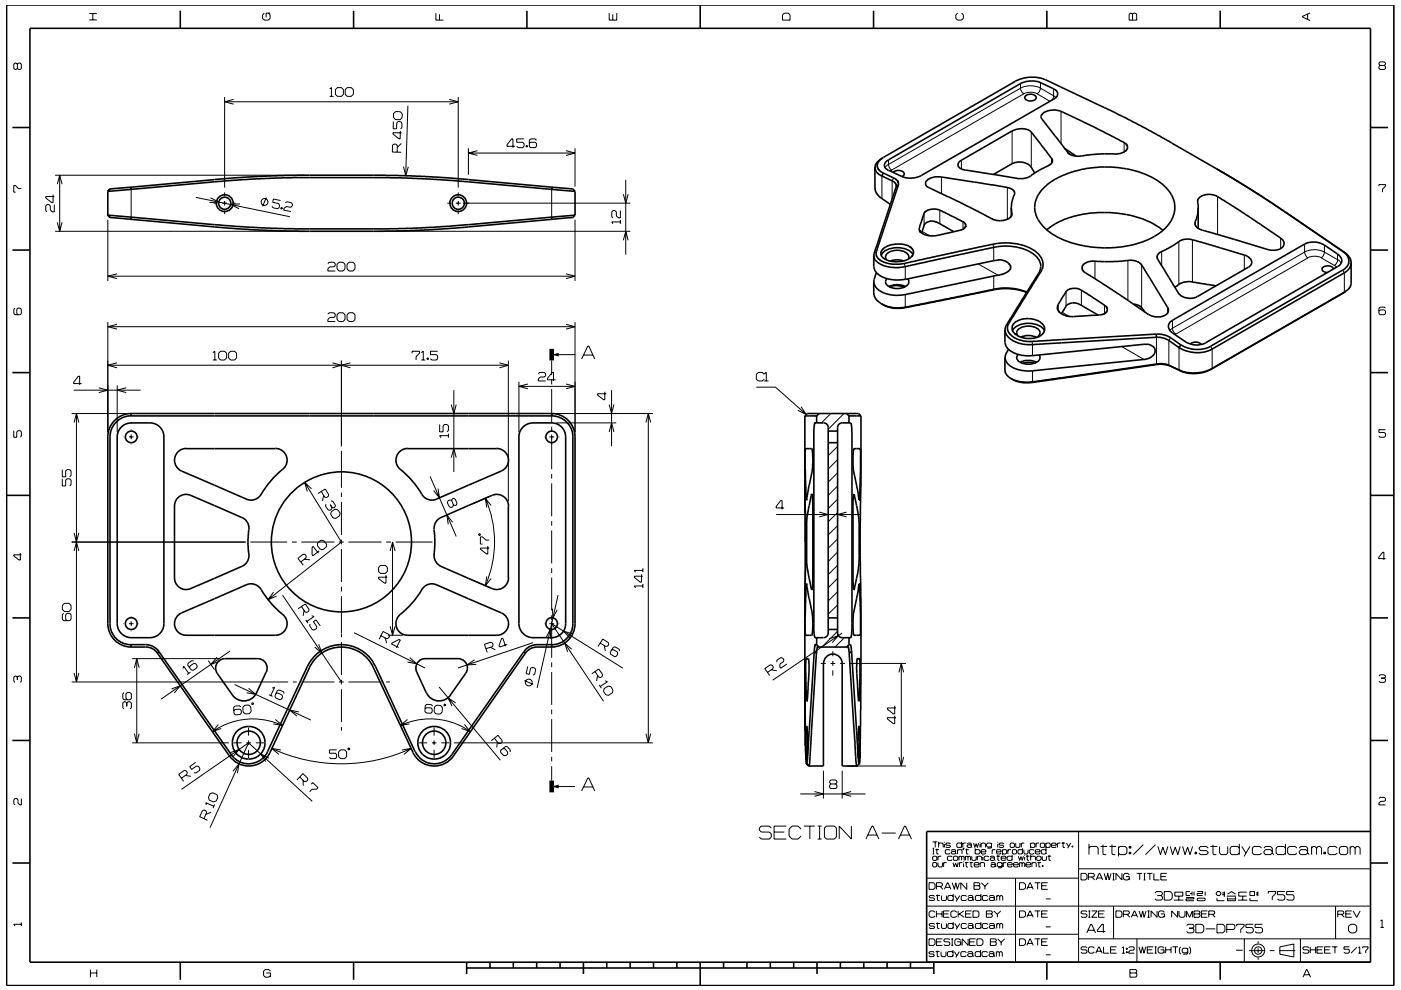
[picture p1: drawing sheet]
<svg xmlns="http://www.w3.org/2000/svg" width="297mm" height="210mm" viewBox="0 0 297 210" stroke-linecap="round" stroke-linejoin="round" font-family="sans-serif">
<g fill="none" stroke="#000" stroke-width=".21">
<path d="M3.7 13.6l-.3-.2h-.2l-.3 .2v.9l.3 .2 .5-.2M3.7 13.6l.2-.2h.4l.2 .2v.9l-.2 .2h-.4l-.2-.2M3.7 13.6v.9M18.9 4.2h1.6M18.9 2.9h1.6M19.7 2.9v1.3M56 2.8l-.3 .4v.7l.3 .4h.9l.4-.4v-.7l-.4-.4M57.3 2.8h-.9v.9M69.9 18.9l.4-.3v1.8M71.1 19l.4-.4h.9l.4 .4v1l-.4 .4h-.9l-.4-.4zM73.2 19l.4-.4h.9l.4 .4v1l-.4 .4h-.9l-.4-.4zM92.4 2.8v1.5h1.6"/>
<path d="M93.2 3v1.3M129.2 2.8v1.5h1.6v-1.5M129.9 3v1.3M166.3 2.8h.8l.4 .4v1.1h-1.6v-1.1zM203 2.8l-.4 .4v.7l.4 .4h.9l.4-.4v-.7l-.4-.4M216.4 18.7v.4l.7 .8M216.4 18.7l-28 16.2M216.4 17.7v1M216.4 18.7a4.6 4.6 0 0 1 4.2 0M217.1 19.9a3.1 3.1 0 0 1 2.8 0M217.1 19.9l-28 16.2M219.9 19.9l2.7 1.6"/>
<path d="M220.6 18.7l-.2 .7-.5 .5M220.6 17.5v1.2M220.6 18.7l2.8 1.6M223.4 18.8v1.5M239.6 2.8h.3l.2 .2 .3-.2h.3l.3 .2v1.3h-1.6v-1.3zM240.1 3v1.3M277.2 3v1.1M277.7 2.7l-1.6 .8v.1l1.6 .8M292.6 13.9l-.2-.3v-.2l.2-.3h.9l.2 .3v.2l-.2 .3M292.6 13.9l-.2 .2v.4l.2 .2h.9l.2-.2v-.4l-.2-.2M292.6 13.9h.9M11.7 37.2h52.9"/>
<path d="M12.2 39.1l.5-1.9 .5 1.9M12.7 37.2v11.9M47.6 20.6v19.2M47.6 21.6h49.6M49.5 21.1l-1.9 .5 1.9 .5M69.9 20.4h.8M83.4 25.8v1.5h.7v-1.2l.3-.3h.6l.2 .3v1l-.3 .2M83.4 24.1l.5-.4h1l.4 .5v.8l-.5 .4h-1l-.4-.5zM84.2 32.3v-1.4l-.3-.3h-.4l-.3 .2v1.5h1.8M84.9 27.8l-.1 1.7h-.2l-1.3-1.1v-.3l1.9 .1M85.1 30.4l-.9 .9M85.6 35.3l.4 2 .6-1.9"/>
<path d="M86.5 22.4l-.5 14.9M95.2 21.1l2 .5-2 .5M97.2 20.6v19.2M99.3 31.5v5.6M99.3 32.5h22.6M101.2 32l-1.9 .5 1.9 .5M109.2 31h-1.7v-.3l1-1.2h.3v1.8M111.1 29.5h-1.5v.7h1.2l.3 .3v.5l-.3 .3h-.9l-.3-.3M111.5 30.9h.3v.3h-.3zM111.7 30.9v.3M113.7 29.8l-.2-.3h-1l-.3 .3v1.2l.3 .3h1l.2-.3v-.5l-.2-.3h-1l-.3 .3M120 32l1.9 .5-1.9 .5"/>
<path d="M121.9 31.5v8.1M132.7 38.1v15.9M187 37.3v4.8M188.4 34.9l.2 .6 .5 .6M188.4 34.9l-.7 .7M188.4 33.9v1M189.1 36.1l-.3 .2M189.1 38.4v3.8M189.5 37.8l-.4 .5M199.6 37.5v3.6M203.8 34v1.8M213.6 39.7v6.8"/>
<path d="M214.6 27.8v6.9M218.7 28v7.5M223 33.6v1M223.4 20.3l-.4 1M223.4 20.3l.5 .4M225 23.6v6.8M238.3 30.3v1.9M292.4 39.5v-.3h1.3v.3l-.6 .6v.7M4.5 40h-.6l-.6-.6h-.4v1.4h.4M11.3 41.3v1.7h-.3l-1.3-1v-.3h1.8M11.5 43.4v1.6h-.4l-.4-.5v-.8l-.3-.3h-.5l-.2 .3v1l.2 .3M11.7 49.1h52.9"/>
<path d="M12.1 47.2l.6 1.9 .5-1.9M22.9 46.6v13M22.9 58.6h99M24.8 58.1l-1.9 .5 1.9 .5M27.8 40.2v5.9M41.5 41.9l20 4.1M44.6 41.9l1.7 .9-1.9 .2M45.3 43.1h.8M47.1 43.1h1M47.6 40.8v.8M47.6 42.6v1M47.6 44.6v.8"/>
<path d="M49.1 43.1h.9M50.9 43.3h-2l1.8 1M56.5 41.9l-.8 1.9M59.5 42.5l-1.5-.3-.2 .7 1.3 .3 .2 .3-.1 .6-.4 .2-.9-.2-.2-.4M59.6 44l.3 .1-.1 .2h-.3zM59.7 44v.3M60.5 43l.3-.2 1 .2 .2 .3-.1 .5-.3 .2-.9-.2-.5 .3v.5l1.5 .3M69.5 55.9l.3-.3h1l.3 .3v.4l-.3 .3h-.9l-.4 .4v.5h1.6M71.5 56l.4-.4h.8l.4 .4v1l-.4 .5h-.8l-.4-.5zM73.6 56l.4-.4h.8l.5 .4v1l-.5 .5h-.8l-.4-.5zM80.1 49.1h53.5M94.8 43.1h.8"/>
<path d="M96.6 43.1h1.1M97.2 40.8v.8M97.2 42.6v1M97.2 44.6v.8M98.1 43.1h35.5M117 40.2v5.9M120 58.1l1.9 .5-1.9 .5M121.9 46.6v13M131.5 47.1h-1.8l.3 .4M131.5 44.7v1.5h-.4l-.4-.4v-.8l-.3-.3h-.4l-.3 .3v1l.3 .2M131.5 46.6v.9M132.2 51l.5-1.9 .5 1.9"/>
<path d="M132.2 41.2l.5 1.9 .5-1.9M185.8 53.4l-.5 .3M191.7 55.9l.2 .7v2.7M194.9 48.3v.5M195.5 49.1l1.6 .9M195.9 45.3v2.5M199.3 44.6v2.9M204.2 47.1v1.5M207.4 56l4.2 2.4M210.5 51.8l.2 .6v2.9M210.7 58.5v2.9l-.2 .1M214.5 45.3v.2"/>
<path d="M220.7 57.7l-.5 .2M232.2 55.4v3.7M239.1 55.2v8.5M242.1 56.2v9.1M246.3 53.3v3M249.9 51.2v9.1M252.8 50.8v9M253.4 47v.7M258.1 41.7v8M263.8 54.1v3.1M271.5 50.5v2.2M276.6 53.5l.2 .6 .5 .6-28 16.2"/>
<path d="M276.6 53.5l-28 16.1M276.6 51.8v1.7M276.6 53.5a4.6 4.6 0 0 1 4.2 0M277.3 54.6a3.4 3.4 0 0 1 2.8 0M280.8 53.5l-.1 .5-.6 .7 2.8 1.6M280.8 53.5l2.8 1.6M280.8 52v1.5M282.9 56.3l.5 .4M283.6 53.9v1.2M283.6 55.1l-.1 .5-.6 .7M283.6 55.1l.7 .7M284.7 57.3l.3 .6v4.1l-.3 .2"/>
<path d="M3.2 65.4l-.3 .2v.9l.3 .3h1.1l.2-.3v-.9l-.2-.2h-.5l-.2 .2v.9l.2 .3M22.9 68.3v23.4M22.9 77.5h84.9M22.9 69.3h99M24.8 77l-1.9 .5 1.9 .5M24.8 68.8l-1.9 .5 1.9 .5M45.1 76.4h.9M45.1 74.8l.5-.3v1.9M46.4 74.9l.4-.4h.8l.4 .4v1l-.4 .5h-.8l-.4-.5zM48.5 74.9l.4-.4h.8l.5 .4v1l-.5 .5h-.8l-.4-.5zM69.5 66.6l.3-.3h1l.3 .3v.4l-.3 .3h-.9l-.4 .5v.4h1.6M70.5 77l1.9 .5-1.9 .5"/>
<path d="M71.5 66.8l.4-.5h.8l.4 .5v1l-.4 .4h-.8l-.4-.4zM72.4 76.5v18.2M73.6 66.8l.4-.5h.8l.5 .5v1l-.5 .4h-.8l-.4-.4zM74.3 77l-1.9 .5 1.9 .5M87.4 74.9v-.4h1.5v.4l-.7 .7v.8M89.3 74.8l.4-.3v1.9M89.3 76.4h.9M90.5 75.9h.3v.3h-.3zM90.7 75.9v.3M92.8 74.5h-1.5v.7h1.2l.3 .3v.6l-.3 .3h-1l-.2-.3M105.9 77l1.9 .5-1.9 .5M107.8 76.5v29.8"/>
<path d="M114.1 79.3l.3-.3h1l.3 .3v.4l-.3 .3h-.9l-.4 .4v.4h1.6M117 76.5v3M117 75.2h4.9M120 68.8l1.9 .5-1.9 .5M121.9 68.3v23.4M123.3 76.2l1.3-2.8h.2l1.3 2.8M123.8 75.3h1.9M162 79.4l-.4-.4h-.8l-.4 .4v1l.4 .4h.8l.4-.4M162 79.3l.5-.3v1.8M191.9 62.5v2.6l-.2 .2M213.9 68.7l-.5 .3M218.8 72.4l.1 3"/>
<path d="M218.9 78.6l-.1 2.5M224.4 64.6v1.3M225.2 66.2l1.5 .9M226 61.9v3.1M229.3 61.5v3.3M234.2 64.8v1.7M237.8 73.5l4.7 2.7M245.2 71.5v5.7M247.6 65.2v1.2M248.2 71.6l-.4 .6v5.3l.4 .2M248.6 69.6l-.6 .5M248.6 69.6l.1 .5 .6 .8"/>
<path d="M248.6 67.9v1.7M249.3 70.9h-.2M250 73.7v4.8M256.7 73.4l.3 .6v4.1l-.3 .3M293.7 65.4l-.2-.3h-.9l-.2 .3v1.1l.2 .3h.9l.2-.3v-.5l-.2-.3h-.9l-.2 .3M2.9 91.3v1.4h.7v-1.1l.2-.3h.5l.2 .3v.9l-.2 .2M13.2 99.6v1.5h.7v-1.2l.3-.3h.6l.3 .3v1l-.3 .2M15.2 87.7h11.6M15.6 82.8h14.2M15.7 89.6l.5-1.9 .5 1.9M16.2 87.7v56.9M17.3 81.4h-1.7v-.3l1-1.3h.3v1.8"/>
<path d="M21 82.3l1.9 .5-1.9 .5M24.8 81.7v10M26.2 92.7h.1M26.8 82.3l-2 .5 2 .5M27.3 92.7h1M27.8 91.1v.1M27.8 92.2v1M27.8 94.2v.1M29.3 92.7h.1M72.4 95.6v7.9M93.2 90v1.6h.7v-1.3l.3-.3h.6l.3 .3v1l-.3 .3M95.1 92.4h-1.9l.3 .4"/>
<path d="M95.1 92v.8M95.7 97.1l.5-1.9 .5 1.9M95.7 85.8l.5 1.9 .5-1.9M96.2 82.8v17.3M110 81v10.7M110 82h11.9M111.9 81.4l-1.9 .6 1.9 .5M115.4 92.7h.1M116.5 92.7h1M117 80.5v1M117 82.5v7M117 90.5v1"/>
<path d="M117 92.2v7.3M117.8 80.6h-1.7v-.3l1-1.3h.2v1.8M117.9 89.7h12.7M118.4 92.7h.2M120 81.4l1.9 .6-1.9 .5M128.2 83.1v1.7h-.2l-1.3-1v-.3h1.8M129.2 85.8l.5 1.9 .5-1.9M129.2 91.6l.5-1.9 .5 1.9M129.7 82.8v11.9M136.9 89.6l.6-1.9 .5 1.9M137.5 87.7v69.9M138.4 87.7h-20.5"/>
<path d="M160.4 82.1h4l6.5 5.8M162 80.8h.9M169.8 86.3l1.1 1.6-1.7-.9M176.1 87.7l-1.9 2M177.6 97.5l-2 2M177.6 94.7l-2 1.9M178.9 87.7l-3.3 3.4M180 89.4l-.3 .3M293.7 91.1h-1.3v.6h1.1l.2 .3v.5l-.2 .2h-.9l-.2-.2M4.3 117.3v1.5h-.2l-1.2-.9v-.2h1.6M13.2 101.6v1.5h.7v-1.3l.3-.2h.6l.3 .2v1l-.3 .3M15.2 115h36.9"/>
<path d="M15.7 113l.5 2 .5-2M15.7 116.9l.5-1.9 .5 1.9M53.1 115h7.8M61.9 115h1M63.8 119.2l1.1-.9v-.4l-.2-.3h-.4l-1.1 .8 1.1 1.5M63.9 115h7M64.6 118.6l1.1 .1M64.6 102.3l7.8 12.7-15.6 12.2M66 103.7l-1.4-1.4 .6 1.9M67.4 115.1l.6-.5 .6 .1 .7 .7-.1 .6-.7 .6-.6-.1-.6-.8zM67.7 116.8l-1.4 1.1-.1-.2v-1.6l.2-.2 1.1 1.4M68.1 104.2l.7 1.2 .5 .1 .3-.2 .1-.4-.7-1.2-1.6 1"/>
<path d="M68.6 105.1l-.2 1.2M69.1 106.9l-.1 .4 .6 .9h.3l.4-.2 .1-.3M70 107.1l.4 .6M70.2 106.3h.4l.5 .9-.1 .4-.2 .1h-.4M70.3 108.5l.8-.5 .6 .2 .4 .7-.1 .5-.8 .6-.6-.2-.5-.7zM71.9 115h1M72.4 104.5v.9M72.4 106.5v6.9M72.4 114.5v.9M72.4 116.4v7M73.9 115h7M80.7 119.9h1l.4 .5v.8l-.4 .4h-1l-.4-.4v-.8z"/>
<path d="M81.9 115h1M82.7 116.9l.5-1.9 .6 1.9M83.2 115v19.7M83.9 115h7.8M91.2 101l5.5 12.8M92.9 103.6l.3 2-1.3-1.6M95.8 106.2l.1-.4 .2-.1 .4 .2 .4 .9-.1 .3h-.7M95.8 106.2l.3 .9M95.8 106.2l-.4-.2-.4 .2-.2 .4 .5 .9 .3 .1 .4-.1 .1-.4M96 110.8l-1.3-1.6 .3 2M101.6 113.2l.3 .1-.2 .3-.2-.2zM102.9 105.7a23 23 0 0 1 0 18.5"/>
<path d="M103.4 115.8v1.7h-.2l-1.3-1v-.3h1.8M103.7 114.6h-.7l-.7-.7h-.4v1.5h.4M103.8 105.3l-3.6 1.5M104.1 107.2l-1.2-1.5 .3 1.9M117 100.5v1M117 102.5v7M117 110.5v1M117 112.5v7M164.5 109.1h18M166.2 107.7h-1.7v-.3l1-1.2h.3v1.8M173.7 108.6l1.9 .5-1.9 .5M177.6 119.9l-2 2"/>
<path d="M177.6 117.1l-2 2M177.6 114.3l-2 2M177.6 111.5l-2 1.9M177.6 108.7l-2 2M177.6 105.9l-2 2M177.6 103.1l-2 2M177.6 100.3l-2 2M179.5 108.6l-1.9 .5 1.9 .5M293.8 118.5h-1.5v-.3l.9-1.1h.2v1.6M13.5 130.1l-.3 .3v1l.3 .2h1.3l.3-.2v-1l-.3-.3h-.6l-.3 .3v1l.3 .2M13.7 128h.9l.5 .4v.8l-.5 .5h-.9l-.5-.5v-.8zM26.2 132.3h.1"/>
<path d="M27.3 132.3h1M27.8 130.7v.1M27.8 131.8v1M27.8 133.8v.1M28 139.7h18.7M29 139.7v17.9M29.3 132.3h.1M46 139.4l-1.3 1.5 1.9-.7M48.8 138.1l-14.6 10.2M58 125.6l-1.2 1.6 1.8-.8M59.9 126.2l12.5 18.4M63.9 128.6l.8 1.2 .4 .1 .3-.2 .1-.4-.8-1.2-1.5 1"/>
<path d="M64.5 129.5l-.2 1.1M64.8 131.5l.5 .7M65.7 132.3v.5l.5 .8h.4l.5-.3 .1-.4-.7-1 .5-.4 .9 1.3M66.1 130.6l.5 .2-1.6 1M67.6 136.7l.6 1.8-1.5-1.3M72.4 124.4v1.1M72.4 126.4v7.9M72.4 134.4v.8M72.4 136.2v7M75.1 134.2l15 7.5M80.7 134.8l1.3 .7 .4-.2 .2-.3-.1-.4-1.3-.7-.8 1.7M81.6 135.3l.4 1.1"/>
<path d="M81.8 122v1.7h-.3l-1.2-1v-.3h1.8M82.3 134.7h3.1M82.7 132.8l.5 1.9 .6-1.9M84.5 137.3l-1.5-.7 .1-.2 1.5-.8 .3 .2-.9 1.6M86.9 139.5l1.4 1.3-1.9-.4M100.2 123.1l3.6 1.5M100.6 139.9l-1.6 1.1 2-.1M103 137.6l1.4-.4 .2-.4-.2-.4-.3-.2-1.4 .4 .6 1.8M103.2 122.3l-.3 1.9 1.2-1.5M104 137.3l1 .5M107.5 136.7l-1.6 .5-.1-.3 .5-1.5 .3-.1 .6 1.8M113 136.3l-15.9 5.4"/>
<path d="M115.4 132.3h.1M115.8 135.3l.9-1.8 .1 2M116.5 132.3h1M117 120.5v1M117 122.5v7M117 130.5v1M117 131.8v7.7M117.1 129.1l.1 2 .9-1.8M118.3 126.2l-4.4 19.7M118.4 132.3h.2M121.2 137.7l-1.5-1.3 .7 1.9M121.4 134.4l-1.9-.5 1.3 1.4"/>
<path d="M127.3 136.4l1.1 .7 .5-.1 .2-.3-.1-.4-1.2-.8-1 1.6M128.1 136.9l.3 1.2M129.7 137.9l.3-.1 .9 .5 .1 .4-.3 .5-.4 .1-.8-.5-.1-.4 .6-1.1 .4-.1 .9 .5 .1 .4M136 121.8v1.7h-.2l-1.3-1v-.3h1.8M136.3 124.3h-1.8l.2 .4M136.3 120.5v.9M136.3 123.9v.8M136.3 121h-1.8l.2 .4M173.4 135.3l-.3 .2M175.9 135.5l1.9-.7-1.4 1.5M176.6 138.1v1.1M177.6 133.9l-3.4 3.3"/>
<path d="M177.6 128.3l-2 2M177.6 125.5l-2 2M177.6 122.7l-2 2M178.6 134.3l-14.8 10M179 135.3l-2 1.9M3.7 143.6l-.3-.2h-.2l-.3 .2v.9l.3 .2M3.7 143.6l.2-.2h.4l.2 .2v.9l-.2 .2M3.7 143.6v.6M15.2 144.6h45.9M15.7 142.7l.5 1.9 .5-1.9M26.3 146.9l-.3 .2v1.1l.3 .2h1.3l.3-.2v-1.1l-.3-.2h-.6l-.3 .2v1.1l.3 .2M26.9 149.1l.3-.3h.4l.3 .3v1l-.3 .3"/>
<path d="M26.9 149.1l-.3-.3h-.3l-.3 .3v1l.3 .3M26.9 149.1v.7M28 157.6h20.5M28.5 155.6l.5 2 .5-2M28.5 141.6l.5-1.9 .5 1.9M36.4 146.1l1.8-.6-1.2 1.5M38.8 141.8l.1-.5 1.1 1.5M40.4 142.6l-.7 .5M41.1 140.2l-.4-.1-.8 .6-.1 .4 .8 1 .3 .1 .8-.6 .1-.4-.3-.4-.4-.1-.8 .6-.1 .3M44.2 140.1l1.3 1.9M46.3 153.7l-1.3 1.5 1.9-.7M48.9 159.6l1.8-.6-1.3 1.5"/>
<path d="M49.5 157.6h1.7M49.7 145.2l16.2 7.5M51.1 149.9l-.3-.2-1 .1-.3 .3 .1 1.3 .4 .2 .9-.1 .3-.3-.1-.5-.3-.3-1 .1-.2 .3M51.9 149.6l.8-.1 .5 .4 .1 1-.4 .5h-.9l-.4-.4-.1-.9zM52.2 157.6h1M52.7 157.6l-14.2 9.8M52.7 146l1.5 1.3-1.9-.4M52.7 157.6l13.5 12.4M52.7 157.6l-8.2 17.9M52.7 154.3v1.7M52.7 157.1v.9M52.7 159v1.8"/>
<path d="M53.5 149.1l.3 .1-.3 .3-.1-.1zM54.2 157.6h1.8M57 147.4l.8 .3M57.6 158.7a35.1 35.1 0 0 0 29.6 0M57.7 145.9l.5-.1-.8 1.7M58.4 152.6l1.5 1.3-1.9-.4M58.5 147.1l.4-.1 .9 .4 .1 .3-.2 .6-.4 .1-.9-.4-.1-.4 .5-1.1 .4-.2 .9 .4 .1 .4M59.6 159.1l-2-.4 1.5 1.3M59.9 153.9a14.9 14.9 0 0 0-14.9 1.3M62.1 144.6h.8M63.4 151l-2-.4 1.6 1.3M63.9 144.6h7"/>
<path d="M71.4 159h-1.5v.8h1.2l.3 .3v.5l-.3 .3h-1l-.2-.3M71.8 159.5l.4-.5h.9l.4 .5v1l-.4 .4h-.9l-.4-.4zM71.9 144.6h1M72.4 144.2v1M72.4 146.2v7M72.4 154.2v.8M73.7 158.8l.3-.1 .2 .2-.3 .1zM73.9 144.6h7M81.9 144.6h.8M84.9 153.9a14.9 14.9 0 0 1 14.8 1.3M85.2 159.1l2-.4-1.6 1.3M86.4 152.6l-1.5 1.3 1.9-.4"/>
<path d="M88.8 157.6h1.8M91.6 157.6h.9M91.7 149.8l-.2-.3-1-.1-.3 .2-.1 1.3 .2 .3 1 .1 .3-.3 .1-.5-.3-.4h-1l-.3 .2M92 154.3v1.7M92 157.1v.9M92 159v1.8M92.1 149.9l.5-.3h.8l.4 .5-.1 1-.4 .4-.9-.1-.4-.4zM93.1 145.7l13 15.5M93.6 157.6h1.6M94.1 149.4h.3l.1 .2-.3 .1zM96.3 157.6h42.1M96.6 149.1l-1.6-1.1 .8 1.8"/>
<path d="M98.5 153.7l1.2 1.5-1.8-.7M104.8 156.6l.9 1.1h.4l.3-.3 .1-.3-.9-1.1-1.5 1.1M105.5 157.3l-.2 1.2M106.6 158.8h.4l.7 .7-.1 .5-.4 .3h-.4l-.7-.8 .1-.4 1-.8 .4 .1 .6 .7v.4M111.2 144.4l1.8 .8M111.9 141.3l-.4 1.6 .7 .1 .3-1.2 .3-.2 .6 .1 .2 .3-.2 1-.4 .2M117 140.5v1M117 142.5v7M117 150.5v1M117 152.5v7M126.2 142.4l.8 1.2 .3 .1 .4-.2 .1-.4-.8-1.2-1.5 1M126.7 143.3l-.2 1.1"/>
<path d="M127 145.3l.5 .7M128.1 146.1l.8-.6 .6 .1 .5 .7-.2 .6-.8 .6-.6-.1-.4-.7zM128.3 144.4l.5 .2-1.5 1M132.1 141.7l-15.1-9.4 11 16.5M136.9 155.6l.6 2 .5-2M162.7 142.6l1.2-.8 .1-.4-.3-.3-.4-.1-1.2 .8 1.1 1.5M163.5 142.1l1.2 .2M164.7 140.5v-.5l.9-.5 .3 .1 .3 .3-.1 .4-.7 .5-.1 .6 .2 .3 1.3-.9M174 140.7h1.1M176.1 140.7h1M176.6 140.2v1M176.6 142.2v1.1"/>
<path d="M178.1 140.7h1.1M180.2 140.7h11.9M189.7 151.8v1.7h-.3l-1.3-1v-.3h1.8M189.7 149.7v1.7h-.3l-1.3-1v-.2h1.8M190.6 142.6l.5-1.9 .5 1.9M191.1 140.7v21.8M292.4 143.4l.2-.3h.9l.2 .3v.2l-.2 .2M292.9 143.8h.6M293.5 143.8l.2 .3v.4l-.2 .2h-.9l-.2-.2M4.5 169.4v1.3h-.3l-.4-.4v-.7l-.2-.2h-.4l-.3 .2v.9l.3 .2M38.5 165.1l1.1-.9 .1-.4-.2-.3-.4-.1-1.2 .8 1 1.5M39.3 164.5l1.2 .2"/>
<path d="M41.5 161.7l-1.3 .9 .4 .6 1.1-.7 .4 .1 .3 .4-.1 .4-.8 .5h-.4M43.2 173.6l.6-1.3-.2-.3-.3-.2-.4 .2-.6 1.2 1.7 .8M43.7 170.8l-.1-.5 1.7 .7M44.5 168.4l.6-.3 .9 .5 .2 .5-.4 .8-.5 .2-.9-.4-.2-.6zM44.7 172.3l-1.1 .4M45.5 170.6l-.3 .8M49.4 163.6l1.3-1.5-.4 1.9M57 160.8l-1.7-.9 1 1.6M63.5 164.8l1.1 1 .4-.1 .2-.3v-.3l-1-1-1.3 1.3M64.3 165.5v1.2M66 166.3l.3-.3 1.1 1-.3 .4h-1l-.4 .5M117 160.5v1"/>
<path d="M117 162.5v3.1M117 166.8h4.9M123.3 167.8l1.3-2.8h.2l1.3 2.8M123.8 166.9h1.9M163.5 175.6l-.4-.4h-1.7l-.4 .4v.5l.4 .4h1.7l.4 .4v.6l-.4 .5h-1.7l-.4-.5M164.1 176.5h2.2M166.7 175.2h-2.6v2.8h2.6M169.7 168.4h13.8M169.8 175.8l-.6-.6h-1.3l-.6 .6v1.5l.6 .7h1.3l.6-.7M170.4 175.2h2.4M171.7 175.2v2.8M172.7 167.9l1.9 .5-1.9 .5"/>
<path d="M173.4 175.2h.8M173.4 178h.8M173.8 175.2v2.8M174.6 163.5v5.9M174.8 175.6l.4-.4h1.7l.4 .4v1.9l-.4 .5h-1.7l-.4-.5zM176.1 166.3l-.2-.3v-.3l.2-.3h1.1l.3 .3v.3l-.3 .3M176.1 166.3l-.2 .3v.4l.2 .3h1.1l.3-.3v-.4l-.3-.3M176.1 166.3h1.1M178.6 163.5v5.9M179.5 162.5h12.6M180.5 167.9l-1.9 .5 1.9 .5M180.5 175.2v2.8l-2.6-2.8v2.8"/>
<path d="M183.6 178l1.3-2.8h.2l1.2 2.8M184 177.1h1.9M186.9 176.7h3M190.5 178l1.3-2.8h.2l1.3 2.8M190.6 160.6l.5 1.9 .5-1.9M190.9 177.1h1.9M197.7 178.6h1M197.7 179.9h.4M197.9 179.9v1.2M198.3 178.6v1.1M198.6 180v1.1h.4M199 179l.2-.2h.6l.2 .2v.7"/>
<path d="M199 178.6v1.1M200.2 178.6v.1M200.2 179v.7M201.5 179l-.2-.2h-.6l-.2 .3 .2 .2h.6l.2 .3-.2 .1h-.6l-.2-.1M203.9 178.6v1.1M203.9 179l-.2-.2h-.7l-.1 .2v.6l.1 .1h.7l.2-.1M204.1 178.8v.9M204.2 179.9h.2l-.2 .4zM204.3 179.9l-.1 .4M204.8 178.8h-.5l-.2 .2M204.9 180v1.1h.4M205 179l.2-.2h.6l.2 .2v.6"/>
<path d="M206 179.4l-.2-.2h-.6l-.2 .2 .2 .3h.6l.2-.1M206 179.6l.1 .1M206.4 178.8l.3 .9 .3-.8 .2 .8 .3-.9M206.8 179.9v1.2M207.8 178.6v.1M207.8 179v.7M208 179l.2-.2h.5l.3 .2v.7M208 178.8v.9M210.2 179l-.2-.2h-.6l-.2 .2v.4l.2 .3h.6l.2-.3M210.2 178.8v.9l-.2 .2h-.6M211.5 178.6v.1M211.5 179v.7"/>
<path d="M212.8 179l-.2-.2h-.6l-.2 .3 .2 .2h.6l.2 .3-.2 .1h-.6l-.2-.1M214.3 178.8h.6l.2 .2v.6l-.2 .1h-.6l-.1-.1v-.6zM215.3 178.8v.8l.2 .1h.6l.1-.1v-.8M216.5 178.8v.9M216.8 179.9v1.2M217.2 178.8h-.5l-.2 .2M218.5 179l.2-.2h.5l.2 .2v.6l-.2 .1h-.5l-.2-.1M218.5 178.8v1.1M219.7 178.8v.9M220.3 178.8h-.5l-.1 .2M220.6 179l.2-.2h.5l.2 .2v.6l-.2 .1h-.5l-.2-.1zM221.7 179l.3-.2h.5l.2 .2v.6l-.2 .1h-.5l-.3-.1"/>
<path d="M221.7 178.8v1.1M221.8 179.9v1.2M222.9 179.3h1l-.1-.5h-.7l-.2 .2v.6l.2 .1h.7l.1-.1M224.2 178.8v.9M224.8 178.8h-.4l-.2 .2M225.1 178.8h.7M225.4 178.6v1.1h.4M226.1 178.8l.5 .8M227 178.8l-.6 1.1M227.3 179.4h.2v.3h-.2zM227.4 179.4v.3M228.7 176.4v27.7"/>
<path d="M230.9 179.9l.3-.4h1.3l.3 .4v1.4M230.9 179v2.3M233.3 179.5h1.4M233.8 179.2v1.9l.2 .2h.6M235.2 179.5h1.4M235.8 179.2v1.9l.2 .2h.5M237.1 179.9l.4-.4h1l.4 .4v1l-.4 .4h-1l-.4-.4M237.1 179.5v2.1M239.4 179.5h.4v.4h-.4zM239.6 179.5v.4M242.4 179.2l-2.1 2.1M245 179.2l-2.1 2.1"/>
<path d="M245.5 179.5l.5 1.8 .5-1.6 .6 1.6 .5-1.8M248.1 179.5l.5 1.8 .6-1.6 .5 1.6 .5-1.8M250.7 179.5l.5 1.8 .6-1.6 .5 1.6 .6-1.8M256.2 179.9l-.4-.4h-1.2l-.4 .4 .4 .5h1.2l.4 .5-.4 .4h-1.2l-.4-.4M256.6 179.5h1.5M257.2 179.2v1.9l.1 .2h.6M258.6 179.5v1.4l.3 .4h1.1l.3-.4v-1.4M262.8 179.9l-.4-.4h-1.2l-.4 .4v1l.4 .4h1.2l.4-.4M262.8 179v2.3M263.3 179.5l.9 1.4M265 179.5l-1.2 2.1M267.5 179.9l-.4-.4h-1.2l-.4 .4v1l.4 .4h1.2l.4-.4"/>
<path d="M268 179.9l.3-.4h1.1l.3 .4v1M272.5 179.9l-.3-.4h-1.3l-.3 .4v1l.3 .4h1.3l.3-.4M272.5 179v2.3M274.9 179.9l-.3-.4h-1.2l-.4 .4v1l.4 .4h1.2l.3-.4M275.5 179.9l.3-.4h1.1l.3 .4v1M278.1 179.9l.3-.4h.4l.3 .4M278.1 179.5v1.8M279.1 179.9l.4-.4h.3l.4 .4v1.4M279.1 179.9v1.4M283.5 179.9l-.4-.4h-1.2l-.3 .4v1l.3 .4h1.2l.4-.4M284 179.9l.3-.4h1.1l.3 .4v1l-.3 .4h-1.1l-.3-.4zM286.3 179.9l.3-.4h.3l.4 .4"/>
<path d="M286.3 179.5v1.8M287.3 179.9l.4-.4h.3l.4 .4v1.4M287.3 179.9v1.4M292.4 169.4l.2-.3h.9l.2 .3v.3l-.2 .3h-.8l-.3 .3v.4h1.3M4.5 195.7v.7M4.5 196h-1.6l.3 .4M196.5 198.2h32.2M196.5 192.2h94.1M196.6 186.3h32.1M197 199.1h.9l.3 .4v.7l-.3 .3h-.9zM197 187.2h.9l.3 .4v.7l-.3 .3h-.9zM197.7 181.1h.4"/>
<path d="M197.7 181.8l.2-.2h.6l.1 .2v.5l-.1 .2h-.6l-.2-.2zM197.7 183.1l.2-.1h.6l.1 .1v.6l-.1 .2h-.6l-.2-.2zM198.2 190.2l-.2-.3h-.8l-.2 .3 .2 .3h.8l.2 .3-.2 .2h-.8l-.2-.2M198.2 196.1l-.2-.2h-.8l-.2 .2 .2 .3h.8l.2 .2-.2 .3h-.8l-.2-.2M198.2 193.5l-.2-.3h-.7l-.3 .3v.8l.3 .3h.7l.2-.3M198.3 180.2h.8M198.5 189.9h.8M198.5 195.9h.8M198.5 188h1.1l.2-.2v-.4l-.2-.2h-1.1v1.4M198.5 199.8h1.1M198.5 193.2v1.4M198.5 193.8h1.2"/>
<path d="M198.7 189.7v1.2l.5 .1M198.7 195.7v1.1l.5 .1M198.9 183v.7l.2 .2h.5l.2-.2v-.7M198.9 181.6v.9M199.3 188l.6 .6M199.6 181.6h-.5l-.2 .2M199.6 189.9v.9l.2 .2h.6l.3-.2v-.9M199.6 195.9v.8l.2 .2h.6l.3-.2v-.8M199.7 193.2v1.4M199.8 199.1h-1.3v1.4h1.3M200 193.8h1.1M200.1 183v.9"/>
<path d="M200.2 188.6l.7-1.4h.1l.6 1.4M200.4 188.2h1M200.7 183h-.5l-.1 .1M201.3 193.2h-1.3v1.4h1.3M201.4 199.3l-.2-.2h-.9l-.2 .5 .2 .2h.9l.2 .2v.3l-.2 .2h-.9l-.2-.2M201.4 180.4l-.1-.2h-.7l-.2 .2v.5l.2 .2h.7l.1-.2M201.7 180.4l.2-.2h.5l.2 .2v.5M201.7 199.1h.4M201.9 199.1v1.4M201.9 187.2l.5 1.4 .2-1.4 .4 1.4 .4-1.4M201.9 181.8l-.2-.2h-.7l-.1 .2v.5l.1 .2h.7l.2-.2M202.1 183l.2 .9 .3-.9 .3 .9 .3-.9"/>
<path d="M202.1 190.2l-.2-.3h-.7l-.2 .3v.6l.2 .2h.7l.2-.2M202.1 196.1l-.2-.2h-.7l-.2 .2v.6l.2 .2h.7l.2-.2M202.1 189.6v1.4M202.1 195.6v1.3M202.1 181.8l.2-.2h.6l.2 .2v.5l-.2 .2h-.6l-.2-.2zM202.4 189.9l.5 .9M202.4 195.9l.5 .8M202.6 180.8l-.2-.2h-.5l-.2 .2 .2 .3h.5l.2-.2M202.6 180.9l.2 .2M202.9 193.5l-.3-.3h-.7l-.3 .3v.8l.3 .3h.7l.3-.3M202.9 199.8h.8v.7M203 180.4l.2-.2h.6l.2 .2v.7"/>
<path d="M203 180.2v.9M203.2 193.2v1.4M203.3 181.8l.2-.2 .4 .2M203.3 181.6v.9M203.4 193.8l1 .8M203.4 183v.9M203.5 189.9l-.8 1.3M203.5 195.9l-.8 1.2M203.7 199.5l-.3-.4h-.7l-.3 .4v.7l.3 .3h.7l.3-.3M203.9 181.8v.7M203.9 181.8l.1-.2 .4 .2v.7M204 183h-.4l-.2 .1"/>
<path d="M204.3 182.7v.2M204.3 183.1v.8M204.3 193.2l-1.1 .8M204.6 183h.7M204.7 180.2h.7M204.7 181.6v.9M204.7 181.8l.1-.2 .4 .2M204.7 193.8h1.1M204.8 182.8v1l.4 .1M204.9 190.2l-.2-.3h-.7l-.2 .3v.6l.2 .2h.7l.2-.2M204.9 196.1l-.2-.2h-.7l-.2 .2v.6l.2 .2h.7l.2-.2M205 187.2v1.4l-1.3-1.4v1.4"/>
<path d="M205.2 190.2l.2-.3h.7l.2 .3v.6M205.2 196.1l.2-.2h.7l.2 .2v.6M205.2 181.8v.7M205.2 181.8l.2-.2 .4 .2v.7M205.3 199.1v1.4l-1.3-1.4v1.4M205.6 183h.7M205.6 199.8h1M205.9 182.8v1l.3 .1M206 193.2h-1.3v1.4h1.3M206 181.6v.7l.2 .2h.6l.2-.2v-.7M206.3 193.2h1l.3 .3v.8l-.3 .3h-1zM206.3 190.6l-.2-.2h-.7l-.2 .2 .2 .4h.7l.2-.2"/>
<path d="M206.3 196.5l-.2-.2h-.7l-.2 .2 .2 .4h.7l.2-.2M206.3 190.8l.2 .2M206.3 196.7l.2 .2M206.5 187.2h1.1l.2 .2-.2 .5 .2 .2v.3l-.2 .2h-1.1zM206.5 187.9h1.1M206.5 183.4h1.1l-.2-.4h-.7l-.2 .1v.6l.2 .2h.7l.2-.2M206.8 180.4l.1-.2h.7l.2 .2v.5l-.2 .2h-.7l-.1-.2M206.8 199.1h-1.2v1.4h1.2M207.1 199.1h1l.3 .4v.7l-.3 .3h-1zM207.2 181.8l.2-.2h.5l.2 .2v.7M207.2 181.6v.9M207.8 183.1l.2-.1h.6l.1 .1v.8"/>
<path d="M207.8 183v.9M208 190.2l-.2-.3h-.8l-.2 .3v.6l.2 .2h.8l.2-.2M208 196.1l-.2-.2h-.8l-.2 .2v.6l.2 .2h.8l.2-.2M208 189.6v1.4M208 195.6v1.3M208 180.7h1v-.3l-.2-.2h-.6l-.2 .2v.5l.2 .2h.6l.2-.2M208.1 187.2l.7 .8M208.4 181.3v.2M208.4 181.8v.7M208.8 188v.6M209.1 193.2h1.1l.2 .2-.2 .4 .2 .2v.3l-.2 .3h-1.1zM209.1 193.8h1.1"/>
<path d="M209.5 190.2l-.3-.3h-.7l-.2 .3v.6l.2 .2h.7l.3-.2M209.5 196.1l-.3-.2h-.7l-.2 .2v.6l.2 .2h.7l.3-.2M209.5 187.2l-.7 .8M209.7 181.8l-.2-.2h-.7l-.1 .2v.5l.1 .2h.7l.2-.2M209.7 190.2l.3-.3h.6l.2 .3v.6M209.7 196.1l.3-.2h.6l.2 .2v.6M209.9 181.8l.2-.2h.5l.3 .2v.5M210 199.1h1l.2 .2-.2 .5 .2 .2v.3l-.2 .2h-1zM210 199.8h1M210.1 183.1l.2-.1h.5l.2 .1v.6M210.4 180.2v.9M210.7 193.2l.8 .7"/>
<path d="M210.8 190.6l-.2-.2h-.6l-.3 .2v.2l.3 .2h.6l.2-.2M210.8 196.5l-.2-.2h-.6l-.3 .2v.2l.3 .2h.6l.2-.2M210.8 190.8l.2 .2M210.8 196.7l.2 .2M210.9 182.2l-.3-.3h-.5l-.2 .3 .2 .3h.5l.3-.2M210.9 182.3l.1 .2M211 183.5l-.2-.2h-.5l-.2 .2 .2 .4h.5l.2-.2M211 183.7l.2 .2M211 180.2h-.4l-.2 .2M211.3 181.6h.7M211.3 180.7h1l-.2-.5h-.6l-.2 .2v.5l.2 .2h.6l.2-.2M211.3 190.2l.2-.3 .5 .3"/>
<path d="M211.3 189.9v1.1M211.3 195.9v1M211.3 196.1l.2-.2 .5 .2M211.5 193.9v.7M211.5 199.1l.8 .8M211.6 181.4v1l.3 .1M212 190.2l.2-.3 .4 .3v.8M212 190.2v.8M212 196.1v.8M212 196.1l.2-.2 .4 .2v.8M212.2 193.2l-.7 .7M212.3 182h1v-.2l-.2-.2h-.6l-.2 .2v.5l.2 .2h.6l.2-.2"/>
<path d="M212.3 199.9v.6M212.5 183.1l-.2-.1h-.7l-.2 .1v.5l.2 .2h.7l.2-.2M212.5 183v.9l-.2 .2h-.7M212.6 180.4l.1-.2h.6l.1 .2v.5l-.1 .2h-.6l-.1-.2M212.6 180.2v1.1M212.7 183v.9M213 199.1l-.7 .8M213.4 183h-.5l-.2 .1M213.6 183.4h1l-.1-.4h-.7l-.2 .1v.6l.2 .2h.7l.1-.2M213.7 180.2v.9M214.4 180.2h-.5l-.2 .2M214.6 181.3v1.2"/>
<path d="M214.6 181.8l-.2-.2h-.7l-.2 .2v.5l.2 .2h.7l.2-.2M214.6 180.4l.2-.2h.5l.2 .2v.5l-.2 .2h-.5l-.2-.2zM214.9 183.4h1l-.2-.4h-.6l-.2 .1v.6l.2 .2h.6l.2-.2M215.3 186.3v17.8M215.9 181.6l.3 .9 .2-.8 .3 .8 .3-.9M216.2 183v.9M216.2 183.1l.2-.1 .3 .1M216.2 199.1h.9l.3 .4v.7l-.3 .3h-.9zM216.2 187.2h.9l.3 .4v.7l-.3 .3h-.9zM216.2 193.2h.9l.3 .3v.8l-.3 .3h-.9zM216.7 183.1l.2-.1 .4 .1v.8M216.7 183.1v.8"/>
<path d="M216.8 180.4l-.2-.2h-.6l-.2 .2v.5l.2 .2h.6l.2-.2M217.1 180.2v.7l.2 .2h.5l.2-.2v-.7M217.3 181.3v.2M217.3 181.8v.7M217.5 183.4h1l-.1-.4h-.7l-.2 .1v.6l.2 .2h.7l.1-.2M217.5 181.6h.8M217.7 194.6l.7-1.4 .7 1.4M217.7 188.6l.7-1.4 .7 1.4M217.8 181.4v1l.4 .1M217.9 194.1h1M217.9 188.2h1M218.5 181.8l.2-.2h.6l.2 .2v.7"/>
<path d="M218.5 181.3v1.2M218.8 183.1l.2-.1h.5l.2 .1v.8M218.8 183v.9M219.2 180.4l-.1-.2h-.7l-.2 .2v.5l.2 .2h.7l.1-.2M219.4 199.1h1.2M219.4 193.2h1.2M219.4 187.2h1.2M219.5 180.7h1l-.2-.5h-.6l-.2 .2v.5l.2 .2h.6l.2-.2M219.8 181.8l.2-.2h.5l.2 .2v.5l-.2 .2h-.5l-.2-.2zM220 183h.7M220 187.2v1.4M220 193.2v1.4"/>
<path d="M220 199.1v1.4M220.3 182.8v1l.3 .1M220.8 199.8h1.1M220.8 193.8h1.1M220.8 187.9h1.1M221 183.6h.1v.2h-.1zM221 181.6v.7l.1 .2h.6l.2-.2v-.7M221.1 183.6v.2M221.7 196.6h1.1M221.7 190.7h1.1M221.8 180.4l-.2-.2h-.6l-.2 .2v.5l.2 .2h.6l.2-.2M222.1 199.1h-1.3v1.4h1.3"/>
<path d="M222.1 187.2h-1.3v1.4h1.3M222.1 193.2h-1.3v1.4h1.3M222.1 181.6h.8M222.4 181.4v1l.4 .1M228.7 199.1h61.9M228.7 184.3h61.9M229.2 185.2h.9l.4 .4v.7l-.4 .3h-.9zM230.4 197.9l.9-1.9h.1l.9 1.9M230.5 193.4l-.2-.2h-.9l-.2 .2 .2 .4h.9l.2 .2v.3l-.2 .3h-.9l-.2-.3M230.7 197.3h1.3M230.8 186h1l.2-.2v-.3l-.2-.3h-1v1.4M230.8 193.2h.4"/>
<path d="M230.8 194.6h.4M231 193.2v1.4M231.5 186l.6 .6M231.5 193.2h1.1l-1.1 1.4h1.1M232.4 186.6l.6-1.4h.2l.6 1.4M232.6 186.2h1M232.9 193.8h1.1M234.1 185.2l.4 1.4 .4-1.4 .3 1.4 .4-1.4M234.2 193.2h-1.3v1.4h1.3M234.4 197.6h-1.7v-.3l.9-1.3h.3v1.9M235.9 185.2h.4M235.9 186.6h.4"/>
<path d="M236.1 185.2v1.4M236.1 192.2v6.9M236.6 193.2h1l.3 .3v.8l-.3 .3h-1zM237.9 185.2v1.4l-1.3-1.4v1.4M238.2 193.9h1l.2-.2v-.3l-.2-.2h-1v1.4M238.7 185.9h.7v.7M238.9 193.9l.7 .7M239.4 180.8h.4v.3h-.4zM239.4 185.6l-.3-.4h-.6l-.3 .4v.7l.3 .3h.6l.3-.3M239.6 180.8v.3M239.9 194.6l.6-1.4 .7 1.4M240.1 194.1h.9"/>
<path d="M241 185.2h1.1M241 199.1v5M241.5 193.2l.4 1.4 .4-1.4 .3 1.4 .4-1.4M241.6 185.2v1.4M242.5 185.2h.4M242.5 186.6h.4M242.7 185.2v1.4M243.2 185.2h1.1M243.3 193.2h.5M243.3 194.6h.5M243.5 193.2v1.4M243.8 185.2v1.4"/>
<path d="M244.6 185.2v1.4h1.2M244.9 189.4l.3-.3h1l.3 .3v.2l-.3 .3M245.3 193.2v1.4l-1.2-1.4v1.4M245.4 189.9h.8M246.1 193.8h.8v.8M246.1 185.9h1.1M246.2 189.9l.3 .3v.5l-.3 .2h-1l-.3-.2M246.8 189.1h1.3l.4 .4v1l-.4 .4h-1.3zM246.9 193.5l-.4-.3h-.6l-.3 .3v.8l.3 .3h.6l.4-.3M247.4 185.2h-1.3v1.4h1.3M248.9 190.9h2M249.1 189.2h1.7v.9h-1.7z"/>
<path d="M249.7 193.2v1.4l-1.3-1.4v1.4M249.9 190.1v.8M250 193.2v1.1l.3 .3h.6l.3-.3v-1.1M251.5 190.4h1.6v.3h-1.6v.3h1.6M251.5 194.6v-1.4l.7 1.4 .6-1.4v1.4M251.6 196.3l.3-.3h1l.3 .3v.3l-.3 .3M252.1 196.9h.8M252.3 189.1h-.8v.8h.8M252.3 189.5h.4M252.7 189.1v.8M252.9 196.9l.3 .2v.5l-.3 .3h-1l-.3-.3M253.1 193.2h1.1l.2 .2-.2 .4 .2 .3v.2l-.2 .3h-1.1z"/>
<path d="M253.1 193.8h1.1M253.2 189.1v.8M253.4 180.8h.3v.3h-.3zM253.5 196h1.3l.4 .5v.9l-.4 .5h-1.3zM253.5 180.8v.3M253.8 189.1h1.2v.4h-1.2v.4h1.2M254 190.5h1.4l.1 .4-.1 .1h-1.4l-.2-.1zM254.7 193.8h1.1M255.5 189.1v.8M255.6 197h2M256 193.2h-1.3v1.4h1.3M256.3 193.9h1l.3-.2v-.3l-.3-.2h-1v1.4"/>
<path d="M257 193.9l.6 .7M258 196h1.3l.4 .5v.9l-.4 .5h-1.3zM258 190.5v.5h1.6M258.1 189.1h.5l.3 .3v.2l-.3 .3h-.5l-.2-.3v-.2zM259.1 189.4h.5M259.1 189.8h.5M259.6 189.1v1.1M260.1 190.1h2M260.1 197.1h1.4l.3-.2v-.6l-.3-.3h-1.4v1.9M260.3 190.7h1.7M260.3 190.4v.6h1.7v-.6M260.3 189.6l.8-.5 .9 .5"/>
<path d="M262.2 196.5v-.5h1.6v.5l-.7 .6v.8M262.5 190.9h2M263.5 190.1v.8M263.8 199.1v5M264.3 189.2h-1.7v.9h1.7M265 189.1h1v.8h-1zM265 190.5v.5h1.7M265.7 196h-1.5v.7h1.2l.3 .3v.6l-.3 .3h-.9l-.3-.3M266.3 189.4h.4M266.3 189.8h.4M266.7 189.1v1M266.7 199.6v.5"/>
<path d="M267.7 196h-1.6v.7h1.3l.3 .3v.6l-.3 .3h-1l-.3-.3M268.9 189.5v-.4h1.6v.4l-.8 .7v.7M269.7 180.6l-.3-.4h-1.1l-.3 .4v.3l.3 .4h1.1l.3-.4M269.7 180.9l.4 .4M272.4 189.1h-1.6v.7h1.3l.3 .3v.6l-.3 .2h-1l-.3-.2M274.4 189.1h-1.6v.7h1.3l.3 .3v.6l-.3 .2h-1l-.3-.2M275.7 199.1v5M277.2 180.6l-.3-.4h-1.1l-.3 .4v.3l.3 .4h1.1l.3-.4M277.2 180.9l.4 .4M280.7 180.8h.3v.3h-.3zM280.9 180.8v.3M283.2 192.2v6.9"/>
<path d="M283.6 193.9h1.1l.2-.2v-.3l-.2-.2h-1.1v1.4M284.4 193.9l.6 .7M285.3 193.8h1.1M285.9 196.5l.5-.5h.8l.5 .5v.9l-.5 .5h-.8l-.5-.5zM286.6 193.2h-1.3v1.4h1.3M286.9 193.2l.8 1.4 .7-1.4M292.7 195.4l.3-.3v1.6M292.7 196.7h.7M19.2 206.4h1.3M19.2 205.7v1.6M20.5 205.7v1.6M56.5 206.4h.9v.9"/>
<path d="M57.4 206l-.4-.4h-.8l-.3 .4v.9l.3 .4h.8l.4-.4M198.1 202l-.2-.2h-.8l-.2 .2 .2 .3h.8l.2 .3-.2 .3h-.8l-.2-.2M198.4 201.8h.8M198.7 201.6v1.2l.4 .1M199.5 201.8v.9l.2 .2h.7l.2-.2v-.9M201.7 200.5h.4M202.1 202l-.3-.2h-.7l-.2 .2v.7l.2 .2h.7l.3-.2M202.1 201.5v1.4M202.3 201.8l.6 .9M203.4 201.8l-.8 1.3M204.9 202l-.3-.2h-.7l-.2 .2v.7l.2 .2h.7l.3-.2M205.1 202.1l.3-.3h.6l.2 .3v.6"/>
<path d="M206.2 202.5l-.2-.2h-.6l-.3 .2v.2l.3 .2h.6l.2-.2M206.2 202.7l.3 .2M207.9 202.1l-.2-.3h-.7l-.2 .3v.6l.2 .2h.7l.2-.2M207.9 201.5v1.4M209.4 202.1l-.2-.3h-.8l-.2 .3v.6l.2 .2h.8l.2-.2M209.7 202.1l.2-.3h.6l.2 .3v.6M210.7 202.5l-.2-.2h-.6l-.2 .2 .2 .4h.6l.2-.2M210.7 202.7l.2 .2M211.2 201.8v1.1M211.2 202.1l.2-.3 .5 .3M211.9 202.1l.2-.3 .4 .3v.8M211.9 202.1v.8"/>
<path d="M217.7 200.5l.7-1.4 .7 1.4M217.9 200.1h1M221.7 202.5h1.1M230.5 201l-.2-.2h-.9l-.2 .4 .2 .3h.9l.2 .2v.3l-.2 .2h-.9l-.2-.2M232 201.1l-.3-.3h-.6l-.3 .3v.8l.3 .3h.6l.3-.3M232.3 202.2l.7-1.4 .7 1.4M232.5 201.8h1M234 200.8v1.4h1.2M235.5 201.5h1M236.7 200.8h-1.2v1.4h1.2M237.9 202.2h.6M237.9 201l.3-.2v1.4"/>
<path d="M238.8 201.9h.2v.2h-.2zM238.8 201.1h.2v.2h-.2zM238.9 201.1v.2M238.9 201.9v.2M239.3 201l.2-.2h.8l.2 .2v.3l-.2 .2h-.7l-.3 .4v.3h1.2M239.6 205.6h1.2l.2 .3-.2 .5 .2 .2v.4l-.2 .3h-1.2zM239.6 206.4h1.2M241.5 200.8l.4 1.4 .3-1.4 .3 1.4 .4-1.4M243.2 201.5h1.1M244.5 200.8h-1.3v1.4h1.3M244.8 200.8h.4M244.8 202.2h.4"/>
<path d="M245 200.8v1.4M246.1 201.5h.7v.7M246.8 201.1l-.3-.3h-.6l-.4 .3v.8l.4 .3h.6l.3-.3M247.1 201.5h1.2M247.1 200.8v1.4M248.3 200.8v1.4M248.6 200.8h1.2M249.2 200.8v1.4M250.4 200.8a1.09 1.09 0 0 0 0 1.6M251.8 201.3l-.2-.2h-.7l-.2 .2v.6l.2 .2h.7l.2-.2M251.8 201.1v1.1l-.2 .2h-.7M252.1 200.8a1.1 1.1 0 0 1 0 1.6"/>
<path d="M262 201.5h1.5M264.8 201.6h3.4M266.7 201.1v1M266.7 203.1v.5M269.2 201.6h1M271.2 201.6h3.4M274.3 203l-2.9-.6v-1.6l2.9-.6v2.8M276.3 207.3l.7-1.6h.1l.8 1.6M276.5 206.8h1.1M277.5 201l-.2-.2h-.9l-.2 .4 .2 .3h.9l.2 .2v.3l-.2 .2h-.9l-.2-.2M277.8 201.5h1.1M277.8 200.8v1.4"/>
<path d="M278.9 200.8v1.4M279.2 201.5h1.1M280.5 200.8h-1.3v1.4h1.3M280.8 201.5h1.1M282.1 200.8h-1.3v1.4h1.3M282.4 200.8h1.1M283 200.8v1.4M286.1 200.8h-1.2v.5h1l.2 .2v.5l-.2 .2h-.7l-.3-.2M287.7 200.9l-1.3 1.3M288 202.2h.6M288 201l.3-.2v1.4M288.9 201.1v-.3h1.2v.3l-.5 .6v.5"/>
<circle cx="56.1" cy="42.8" r=".72"/>
<circle cx="112.1" cy="144.7" r=".73"/>
<circle cx="266.8" cy="201.6" r="1.38"/>
<circle cx="266.8" cy="201.6" r=".79"/>
</g>
<g fill="none" stroke="#000" stroke-width=".34">
<path d="M1.4 1.1h294.1v207.9h-294.1zM6.4 6h284.2v198.1h-284.3zM38.2 2.3v3.7M75 2.3v3.7M111.7 2.3v3.7M148.5 1.1v4.9M185.2 2.3v3.7M222 2.3v3.7M258.7 2.3v3.7M2.6 27h3.7M27.8 39.7v.5M27.8 39.7l-4.5 .4-.4 .5"/>
<path d="M99.3 38.6l17.7 1.6M99.3 38.6l-6-.5-8.3-.4h-25.1l-11.5 .6-20.6 1.9M117 39.7l-20.4-1.9-6.5-.4-8.5-.2h-18.4l-13.5 .5-21.9 2M117 39.7l4.5 .4 .4 .5M117 39.7v.5M185.5 35.6l.3 .9 1.2 .8M185.5 35.6l.1 4.9 .5 .9 .5 .4 2.2 1.5M187 37.3l2.7 1.4 .3 .5v.5M187 33.6l-1.2 1-.3 1M187.3 36.7l2.6 1.3 .6 .6v.7M187.3 36.7l-.3 .6M187.8 34.4l.6-.5 28-16.2a5.2 5.2 0 0 1 4.2-.2l2.8 1.3a1.14 1.14 0 0 1 .8 1.1 1.14 1.14 0 0 1-.8 1.1l-28 16.2a5.1 5.1 0 0 1-4.2 .2l-2.8-1.3a1.04 1.04 0 0 1-.6-1.7z"/>
<path d="M189.4 36.6a1.55 1.55 0 0 1 2.3 .3l-.2 .4-.3 .2M190 39.7l-4.7 14.5M190.5 39.3l-4.7 14.2 .1 .9 .8 .9 1.9 .7h2.8l18.6-4.1a13.2 13.2 0 0 1 8.8 1 3.5 3.5 0 0 1 2.2 4l-6 9.9a5.4 5.4 0 0 0-1.4 3l.4 1 1.1 .9 1 .4 2.2 .4 26.9-1.6M190.5 39.3l-.5 .4M196.5 38.3l.9-.6 1-.2h1l14.2 2.2 1.2 .6a1.02 1.02 0 0 1 0 1.5v.3a8.1 8.1 0 0 0-.3 3.6l-.7 .7-1.1 .4h-.9l-1.1-.2-7.4-3.8-6.5-3.1a.88 .88 0 0 1-.3-1.4zM214.6 27.8l-10.8 6.2a.99 .99 0 0 0-.7 1.1 .99 .99 0 0 0 .9 .8l10 1.6a6 6 0 0 0 4.1 0l.4-.2M214.6 34.7l-3.9 2.3M214.6 34.7a3.4 3.4 0 0 1 4.1 .8l.7 1.2M214.6 27.8a3.7 3.7 0 0 1 4.1 .2l1.9 2.6M217.4 20.3a1.53 1.53 0 0 1 2.3 .4 1.41 1.41 0 0 1-2.4 0zM220.6 30.6l2.5 3.1v.7l-.6 .6-1.7 .8-2.3 1.5M221.3 23.9a4.3 4.3 0 0 1 3.7-.3l6.6 3.2 6.6 3.3 .7 .6 .2 .4-.1 .5-.4 .4-1.1 .5-4.7 .2-2.5 .2a4.2 4.2 0 0 1-3.8-.4l-5.6-7.3a.87 .87 0 0 1 .4-1.3z"/>
<path d="M225.8 31.5l2.3 1.6M257.9 35.8l-12-6.9-9.3-4.9-15-7.1-1.7-.5h-1.8l-1.9 .4-.9 .4-28.2 16.3-.9 .8-.2 1 .4 .8 .9 .6M257.9 35.8l7.4 4.5 6.9 4.5M257.9 35.8l10.7 6.6 16.4 11.1M290.6 27h3.7M2.6 53h3.7M22.9 45.6l.4 .5 24.9 2.3 8.5 .5 6.7 .2h18l9.5-.3 8.2-.6 17.9-1.7v-.4M22.9 40.6v5M22.9 45.6l4.9 .5M27.8 46.1v.4M27.8 40.2l-4.9 .4M27.8 46.1l22.4 1.9 7.3 .4 8.2 .1h16.7l7-.2 9.9-.6 17.7-1.6"/>
<path d="M117 40.2l4.9 .4M121.9 45.6l-4.9 .5M121.9 45.6l-.4 .5-4.5 .4M121.9 40.6v5M185.3 54.2v2.4M185.3 56.6a3.3 3.3 0 0 0 3 2.6l1.9 .2 1.7-.2M185.8 57.8l-.5 1.9v2.8l.6 1.2 1 .8M187.2 52.8l.8-.5 1-.4 2.2-.1 1.1 .2 .7 .4 .5 .5 .2 .9-.3 .5-.4 .4-1.1 .5-1.7 .3h-1.2l-1.4-.6-.7-.5-.1-.9zM188 59.1l-.3 .7a1.75 1.75 0 0 0 1.9 1.4 2.93 2.93 0 0 0 3-1l.1-.6-.3-.5M191.6 55.3a4.2 4.2 0 0 0-2.8 .1M191.9 59.3l19.8-4.2 .7 .1 1 .3 .7 .6 .2 .5-.1 .4-.4 .5-1.3 .7-20.6 4.3a7.6 7.6 0 0 1-5.8-1.1l-.7-1-.1-.6M192.6 54.9l.1-.3a1.68 1.68 0 0 0-1.8-1.5 2.98 2.98 0 0 0-3.1 1 .84 .84 0 0 0 .2 1"/>
<path d="M193.6 54a4.6 4.6 0 0 0-5.8-.9l-.8 .7-.1 .3M197.4 46.9l-.5 .1a1.37 1.37 0 0 0-1 .8l-.5 1.6M197.4 46.9l1.2 .2 3.6 2M198.9 49.9l5.2-1.2 .7-.7-.1-.5a1.71 1.71 0 0 0-1.2-.8l-4.4-2.2-.9-.2-1.1 .1-.8 .4-.4 .5-.4 1.2a3.9 3.9 0 0 0-.6 2.3l.3 .5 1.1 .5a4.9 4.9 0 0 0 2.6 .1M211.5 52.3l-19.7 4.3-1.3 .2-1.7-.1a4 4 0 0 1-3.5-2.1v-.4M211.5 52.3a11 11 0 0 1 7.7 1.7 3.3 3.3 0 0 1 1.5 2.5M214.4 44.1v1.7M220.1 46.6l-.4-.9-.3-1.2a6.2 6.2 0 0 1 2.8-5.5 22.3 22.3 0 0 1 16.6-3.2 14.5 14.5 0 0 1 9.1 4.8l.7 1.1 .4 1.6a6.9 6.9 0 0 1-3.6 6.5 22.8 22.8 0 0 1-15.2 2.4 17 17 0 0 1-9.1-4.2l-1-1.4M220.6 56.5a4.5 4.5 0 0 1-1.2 2.7l-4.9 7.9a7.5 7.5 0 0 0-1.4 2.9M229.8 56l1-.5 .8-.1 2 .1 4.1-.1a5.3 5.3 0 0 1 3.6 .2l.3 .1a6.6 6.6 0 0 1 1.7 2.6l4.3 6.9a1.33 1.33 0 0 1-1.3 1.9l-1.2 .1-1.6-.5-7-4.8-6.4-4-.5-.5-.2-.5 .1-.5zM234.2 45.1a18.6 18.6 0 0 0-12.3 3.7M234.2 45.1h1.6a21.3 21.3 0 0 1 10.1 3.2l.6 .5"/>
<path d="M245.7 53.8l4.9-2.9a4.4 4.4 0 0 1 3.3 .3l10.1 2.9a1.53 1.53 0 0 1 1.2 2.1l-.4 .4-10.9 6.3a3.4 3.4 0 0 1-4.1-.7l-4.3-7.1-.2-.7zM254 44.1v-1.7l.8-.9 1.2-.3 1 .1 .9 .2 5.9 3.8 7.7 5.2a1.32 1.32 0 0 1 .7 1.5 1.32 1.32 0 0 1-1.4 1l-1.2 .1-.7-.1-14.1-4.2-1.2-.8-.2-.4 .1-.6M254 44.1l-.1 1.4-.5 1.5M254 44.1v4.3M272.2 44.8l12.5 8.5M276.6 51.8l-28 16.1a1.47 1.47 0 0 0-.9 1.4 1.47 1.47 0 0 0 .9 1.3l2.8 1.9a4.5 4.5 0 0 0 4.2 .2l28-16.1a1.44 1.44 0 0 0 .9-1.4 1.44 1.44 0 0 0-.9-1.3l-2.8-1.9a4.4 4.4 0 0 0-4.2-.2M282.7 57.1a1.41 1.41 0 0 0-2.4 0 1.06 1.06 0 0 0 1.1 .7M284.7 53.3l1 1 .3 .9-.2 1-.9 1-28.7 16.5-1.4 .4h-1.5l-1.3-.2-1.6-.8M284.7 53.3l.3 .2M285 53.5l1 .9 .3 .6 .2 .7M286.5 55.7l-.2 1-.6 .7-.6 .4-28.6 16.5-1.4 .4-1.8 .1-1.8-.3-1.5-.8M286.5 55.7l-.1 4.7-.4 .8-.7 .6"/>
<path d="M290.6 53h3.7M2.6 79h3.7M186.9 64.5l.3 .1M188.5 60.8a3.9 3.9 0 0 1 3.5 0M188.5 60.8l1.8-.2 1.5 .3M213.1 70v2.6a3.4 3.4 0 0 0 3 2.6l2.8 .2 23.6-2.4a1.9 1.9 0 0 1 2.4 1.4 2.34 2.34 0 0 1-2.4 1.8l-23.6 2.4a6.7 6.7 0 0 1-5.4-1.7l-.4-1.1 .3-1M213.1 70v.5l.6 1 1.1 .8 .8 .3a13.5 13.5 0 0 0 6.2 .3l23.4-1.4M213.1 75.9v3.1l.3 .5 1 .8M213.8 74.1l-.4 .8M214.7 70.1a4.6 4.6 0 0 1 5.8-.9l.7 .6 .2 .4M215.2 68.4l.8-.5 1.2-.3 2 .1 .9 .3 1 .7 .3 .7v.8l-.1 .4-.7 .6-1.4 .5-1.6 .1-1-.2-1.2-.6-.7-.8-.1-1.1zM215.9 71.2a.99 .99 0 0 1 .4-1.6 3.4 3.4 0 0 1 4.1 .6l.1 .4a.85 .85 0 0 1-.4 .8 .85 .85 0 0 1-.9-.1l-1.6-.1-1.2 .3"/>
<path d="M215.9 75.2a.98 .98 0 0 0 .4 1.6 3.3 3.3 0 0 0 4.2-.7v-.5l-.2-.3M216.3 76.9a3.9 3.9 0 0 1 3.5 0M217.7 62a16.5 16.5 0 0 0-9.8 .1l-14.7 2.9a7.7 7.7 0 0 1-6-.4M217.7 62a14.8 14.8 0 0 0-9.1-.2l-15.7 3.2a8.2 8.2 0 0 1-6-.5M219.5 77l-1.7-.1-1.1 .1M224.2 65.2l.2 .7 .6 .6M224.2 65.2l.2-.8 1.1-1.7a2.11 2.11 0 0 1 1.4-1.4l1-.2 .8 .1 .6 .3 5.1 3.4 .4 .6-.2 .7-.8 .5-5.6 .4a4.2 4.2 0 0 1-3.2-.6M226 64.9a2.03 2.03 0 0 1 1.5-.6h.9l.7 .3 3.7 2.2M226 65l-1 1.5M240.3 64.5l1.1 .3a2.33 2.33 0 0 1 1.3 1.4M245.2 70.9h1.1l1.2 .3 2.9 1.9M245.2 77.3l-25.2 3.6a7.5 7.5 0 0 1-5.6-.6"/>
<path d="M245.2 77.3h1.6l1.4 .4M245.2 70.9v.6M245.2 77.2l-25.1 3.6a8.9 8.9 0 0 1-5.7-.5M245.2 77.2l1.3-.1 .8 .2 3.1 1.4M245.2 77.2v.1M245.2 71.5h.7l1.2 .3 2.9 1.9M250.4 73.2l-.4 .5M252.4 73a1.64 1.64 0 0 1 2.3 .1M257.9 60.6l-3.4-.5a6.3 6.3 0 0 0-3.8-.2l-1.6 1M285.3 61.8l-28.9 16.7-1.6 .4-1.3 .2-2-.1-1.5-.5 .4 .2M285.3 61.8l-29 16.8-1.5 .5-1.3 .1h-1.4l-1.7-.5M290.6 79h3.7"/>
<path d="M25.5 90.8a3 3 0 0 1 2.4-1.1h3.9a2.94 2.94 0 0 1 3 3v39.6a2.97 2.97 0 0 1-3 2.9l-3.9 .1a3 3 0 0 1-3.1-3v-39.6l.1-.7zM27.8 88.2l-.8 .1-1.1 .3-1.4 1.1-.9 1.4-.3 1.6v40l.4 1.4 1.1 1.5 1.2 .8 1.8 .3M27.9 87.7a5 5 0 0 0-5 5v39.6a5 5 0 0 0 5 4.9M39.5 95.2h18.9M58.4 95.1a2.48 2.48 0 0 1 2.3 1.7 2.48 2.48 0 0 1-.8 2.7 21.6 21.6 0 0 0-4.8 5.8 2.44 2.44 0 0 1-2.9 .6l-13.7-6a2.5 2.5 0 0 1-1.4-2.8 2.5 2.5 0 0 1 2.4-2M86.4 95.2h18.9M105.3 95.1a2.49 2.49 0 0 1 2.5 2 2.49 2.49 0 0 1-1.5 2.8l-13.8 6a2.6 2.6 0 0 1-3.5-1.7 20.8 20.8 0 0 0-4.5-5 2.5 2.5 0 0 1-.3-2.6 2.5 2.5 0 0 1 2.2-1.5M110.7 90.8a3 3 0 0 1 2.3-1.1h4a2.95 2.95 0 0 1 2.9 3v39.6a2.97 2.97 0 0 1-2.9 2.9l-4 .1a3 3 0 0 1-3-3v-39.6l.1-.7zM117 87.7a4.9 4.9 0 0 1 4.9 5v39.6a5 5 0 0 1-4.9 4.9M117 87.7v.5h-89.2M117 87.7h-89.2v.5M117 88.2l1.5 .2 1.4 .9 1.2 1.5 .3 1.1 .1 .8v40l-.5 1.6-1 1.3-1.1 .8-1.1 .3h-.8"/>
<path d="M170.6 88.2l.2 27.9-.2 31.2 .2 10.8 .2 3.9M170.6 88.2h2.5M170.6 88.2l.6-.5h10.8l.5 .5M170.8 95.2h1.4l.1 1.8-.1 2.9-1.2 6.2-.3-7zM173.1 88.2v1.5M173.6 87.7l-.5 .5M174.6 89.7h-1.8l-.2 1.4-.1 41.2 .3 2.9 1.8 .1M174.6 89.7a.96 .96 0 0 1 1 1v43.6a.99 .99 0 0 1-1 .9M175.6 93.9h2M175.6 91.4h2M177.9 90l.7-.3h1.8l.2 2v41.7l-.2 1.9h-1.8a1 1 0 0 1-1-1v-43.6zM179.5 87.7l.5 .5"/>
<path d="M180 88.2h2.5M180 88.2v1.5M181.1 95.2h1.3l.1 .1-.3 10.8-1.3-6.3-.1-3.3zM182.5 88.2v14.8l-.1 8.5 .1 33.7-.1 13.7-.2 3.1M1.4 105.1h4.9M51.3 109.8l-10.8-4.7a2.46 2.46 0 0 0-3.5 2.3v15.1a2.47 2.47 0 0 0 3.5 2.3l10.8-4.7M51.3 109.8a3.1 3.1 0 0 1 1.4 3.6l-.1 2.2 .1 2M52.7 117.5a2.47 2.47 0 0 1-1.4 2.6M92 117.5a2.6 2.6 0 0 0 1.5 2.6l10.8 4.7M104.3 105.1l-10.8 4.7a3.1 3.1 0 0 0-1.4 3.5l.1 2.2-.2 2.1M104.4 105.1a2.48 2.48 0 0 1 3.4 2.3M107.8 107.4v15.2"/>
<path d="M172.1 104.9l.2 1.7v16.6l-.2 1.8-.6-2.4-.5-3.2 .1-9.4zM181.1 104.9l.6 2.7 .5 3.3-.1 8.7-1 5.4a4.6 4.6 0 0 1-.3-2.4l.1-16.4zM290.6 105.1h4.9M2.6 131.1h3.7M27.8 136.7l3.9 .1 1.1 .5 .9 .9M27.8 136.7v.5h3.1M30.9 137.2l1.4 .4 1.1 .9M33.4 138.5l.3-.3 15.4 21.9M33.4 138.5l15.3 21.9M39.5 134.7h18.9a2.47 2.47 0 0 0 2.3-1.6 2.47 2.47 0 0 0-.8-2.8 21.4 21.4 0 0 1-4.8-5.7 2.47 2.47 0 0 0-2.9-.6l-13.7 6a2.47 2.47 0 0 0-1.5 2.8 2.47 2.47 0 0 0 2.5 1.9M89.7 124.6a2.42 2.42 0 0 1 2.8-.6l13.8 6a2.46 2.46 0 0 1 1.5 2.8 2.46 2.46 0 0 1-2.5 1.9h-18.9a2.49 2.49 0 0 1-2.3-1.6 2.49 2.49 0 0 1 .7-2.8 20.3 20.3 0 0 0 4.9-5.7zM107.8 122.6v-.1a2.49 2.49 0 0 1-3.4 2.3"/>
<path d="M111.1 138.2l-15.4 22-.9 .9a4.4 4.4 0 0 1-5.3 .1l-1-1-.4-.8M111.1 138.2l.3 .3M111.4 138.5l-15.3 21.9M117 137.2l-3.6 .1-1.3 .5-.7 .7M117 136.7v.5M117 136.7l-3.7 .1-1.1 .4-1.1 1M170.9 123.9l1.3 6.1 .1 2.9-.2 1.8h-1.4v-3.9zM173.1 138.5l-1.4 22.9-.2 1.1M173.1 138.5l-.5-.3-1.3 21.9-.3 1.9M173.1 135.2v1.5M173.6 137.2l-.5-.5h-.3l-.2 1.5M175.6 133.5h2"/>
<path d="M175.6 131.1h2M180 136.7l-.5 .5M180 136.7l.3 .1 .2 1.4M180 135.3v1.4M180 138.5l1.1 16.8M180 138.5l-.2-1.3h-6.4l-.3 1.3M180 138.5l.6-.3 1.3 22.1 .3 1.7M181.8 139.7h.4l.1 .4-.2 8.6-.2-.7-.3-6.1zM182.2 123.8l.2 5 .1 5.8-.1 .1h-1.3l-.2-1.3v-3.3zM290.6 131.1h3.7M2.6 157.1h3.7M46.3 140.3l.9-.5 .5-.1h7a2.01 2.01 0 0 1 1.8 2.8l-2.1 4.4a2.96 2.96 0 0 1-5.1 .5l-3.5-5.1a2.02 2.02 0 0 1 .5-2z"/>
<path d="M88 159.4l-8.4-18.1a8 8 0 0 0-7.2-4.6 8 8 0 0 0-7.2 4.6l-8.7 18.6a4.6 4.6 0 0 1-5.7 1.7M90.4 146.9l-2.1-4.4a2.01 2.01 0 0 1 1.8-2.8h7a1.97 1.97 0 0 1 1.8 1.1 1.97 1.97 0 0 1-.2 2l-3.2 4.6M90.4 146.9a2.96 2.96 0 0 0 5.1 .5M170.9 147v-7v-.3h.5l.1 2.9-.3 4.8M170.9 146.9l.2 1.8 .1-1.3M171 154.1l.2 1.9-.1 5-.2-.1v-1.5zM174.6 140.7v21.8h-3.1M174.6 140.7a1.97 1.97 0 0 1 2-2 1.97 1.97 0 0 1 2 2v21.8h3.1M181.1 155.3l.3 5.9 .3 1.3M182.1 154.1l.2 2-.1 4.9-.2-.8-.1-2.3zM290.6 157.1h3.7M48.7 160.4a5 5 0 0 0 8.5-.8l8.5-18.1a7.4 7.4 0 0 1 6.7-4.3 7.4 7.4 0 0 1 6.7 4.3l8.5 18.1a5 5 0 0 0 8.5 .8"/>
<path d="M49.1 160.1l.6 .7 1.1 .8M171 162l.5 .5M171.5 162.5h.1M181.7 162.5h.1M182.2 162l-.5 .5M182.3 161.2l-.1 .8M290.6 176.4h-94.1v27.7M2.6 183h3.7M290.6 183h3.7M38.2 204.1v3.7M75 204.1v3.7M98.9 205.3h99.1"/>
<path d="M98.9 204.1v2.5M103.9 204.1v1.2M108.8 204.1v1.2M113.8 204.1v1.2M118.7 204.1v1.2M123.7 204.1v2.5M128.6 204.1v1.2M133.6 204.1v1.2M138.6 204.1v1.2M143.5 204.1v1.2M148.5 204.1v4.9M153.4 204.1v1.2"/>
<path d="M158.4 204.1v1.2M163.3 204.1v1.2M168.3 204.1v1.2M173.2 204.1v2.5M178.2 204.1v1.2M183.1 204.1v1.2M188.1 204.1v1.2M193 204.1v1.2M198 204.1v2.5M222 204.1v3.7M258.7 204.1v3.7"/>
<circle cx="47.6" cy="43.1" r="1.29"/>
<circle cx="47.6" cy="43.1" r="1.79"/>
<circle cx="97.2" cy="43.1" r="1.77"/>
<circle cx="97.2" cy="43.1" r="1.29"/>
<circle cx="27.8" cy="92.7" r="1.24"/>
<circle cx="117" cy="92.7" r="1.23"/>
<circle cx="72.4" cy="115" r="14.8"/>
<circle cx="27.8" cy="132.3" r="1.25"/>
<circle cx="117" cy="132.3" r="1.24"/>
<circle cx="52.7" cy="157.6" r="3.5"/>
<circle cx="52.7" cy="157.5" r="2.47"/>
<circle cx="92" cy="157.5" r="3.5"/>
<circle cx="92.1" cy="157.5" r="2.48"/>
</g>
<path d="M117 74v2.4M117 165.6v2.5" fill="none" stroke="#000" stroke-width=".97" stroke-linecap="butt"/>
<path d="M117 75.2l1.4-.4v.8zM117 166.8l1.4-.4v.8z" fill="#000"/>
</svg>
